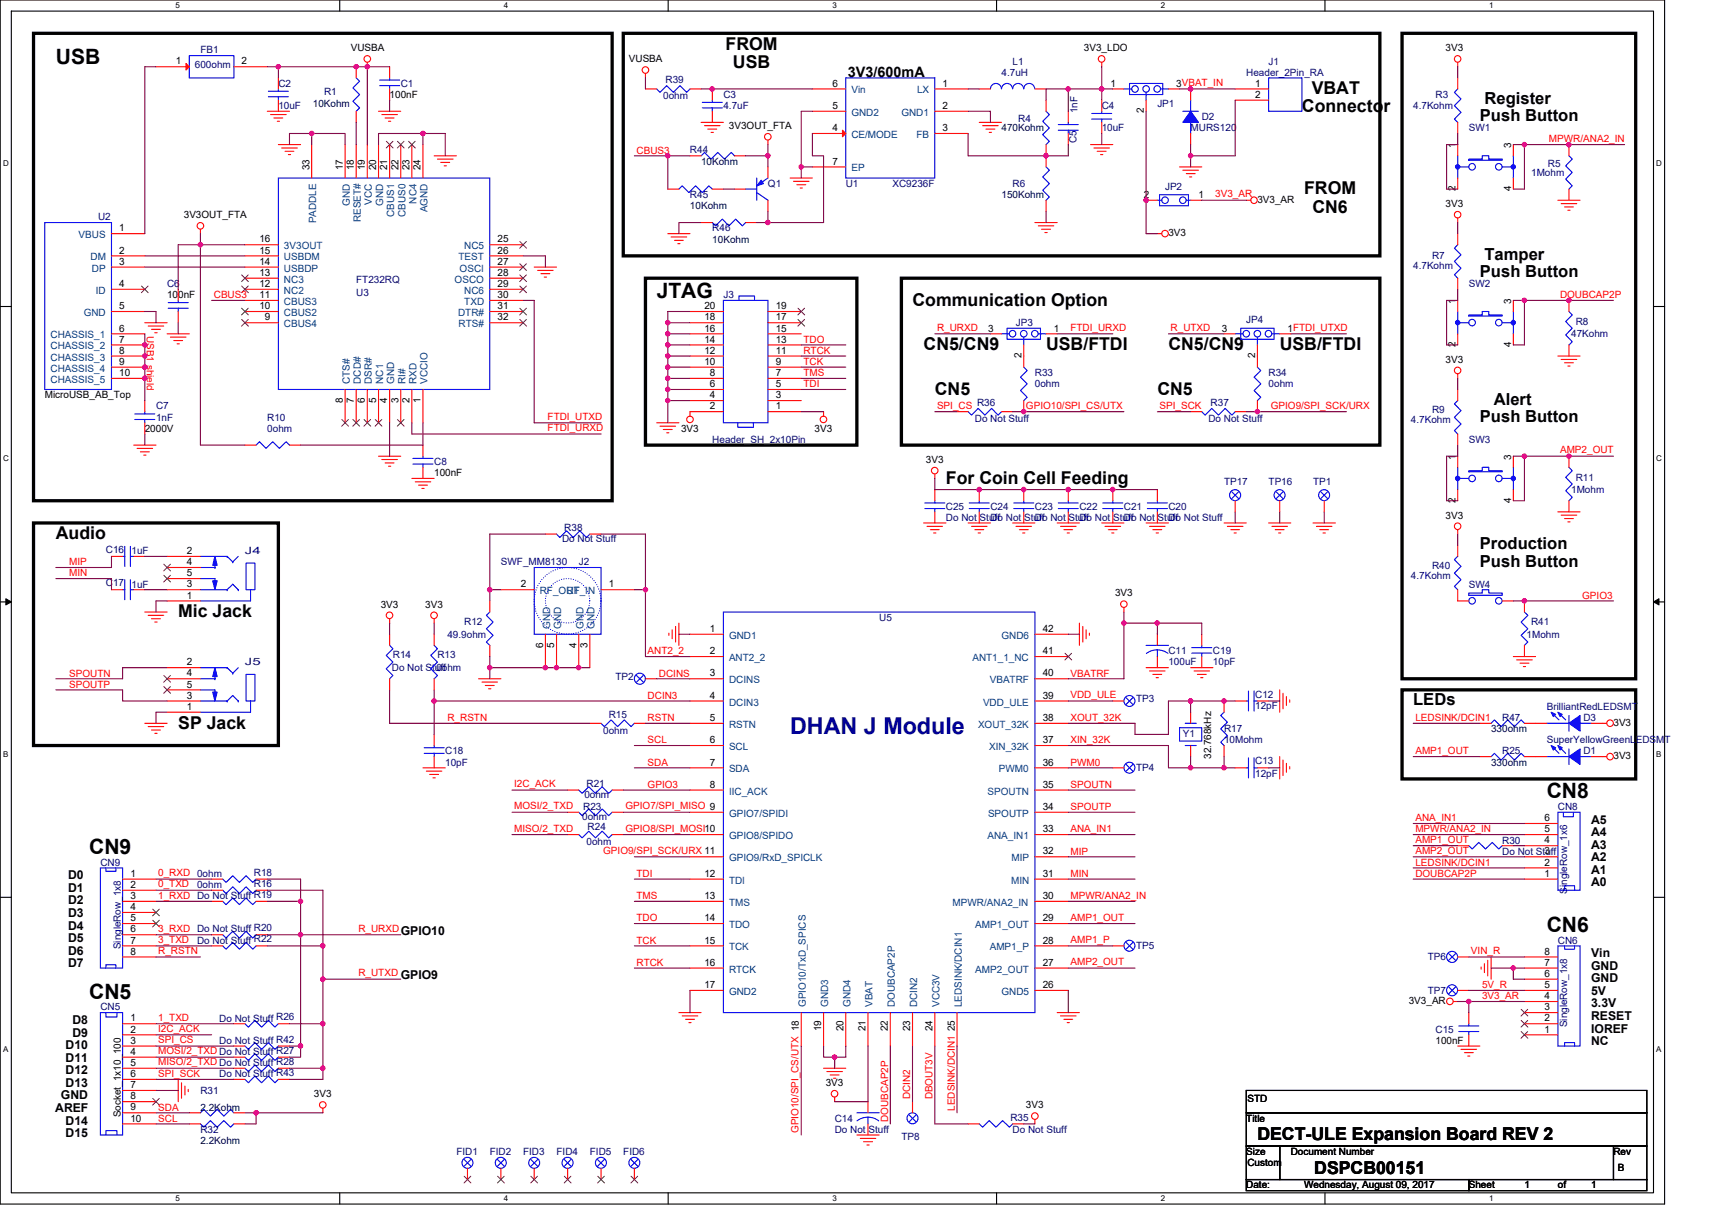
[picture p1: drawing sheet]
<svg xmlns="http://www.w3.org/2000/svg" width="297mm" height="210mm" viewBox="0 0 297 210" stroke-linecap="round" stroke-linejoin="round" font-family="sans-serif">
<defs><g id="words">
<text font-size="4" fill="#000080" x="137.1" y="127.3">DHAN J Module</text>
<g font-size="3.7">
<text x="9.7" y="11.1">USB</text>
<text x="113.9" y="51.6">JTAG</text>
<text x="268.4" y="138.5">CN8</text>
<text x="15.5" y="148.2">CN9</text>
<text x="268.4" y="161.7">CN6</text>
<text x="15.5" y="173.2">CN5</text>
</g>
<g font-size="3.1">
<text x="125.9" y="8.6">FROM</text>
<text x="127.2" y="11.8">USB</text>
<text x="227.6" y="16.3">VBAT</text>
<text x="225.9" y="19.5">Connector</text>
<text x="226.3" y="33.7">FROM</text>
<text x="227.7" y="36.9">CN6</text>
<text x="158.3" y="53">Communication Option</text>
<text x="160.2" y="60.7">CN5/CN9</text>
<text x="181.5" y="60.7">USB/FTDI</text>
<text x="202.7" y="60.7">CN5/CN9</text>
<text x="222" y="60.7">USB/FTDI</text>
<text x="162.2" y="68.5">CN5</text>
<text x="200.8" y="68.5">CN5</text>
<text x="164.1" y="83.9">For Coin Cell Feeding</text>
<text x="9.7" y="93.6">Audio</text>
<text x="30.9" y="107.1">Mic Jack</text>
<text x="30.9" y="126.4">SP Jack</text>
<text x="218.2" y="197.8">DECT-ULE Expansion Board REV 2</text>
<text x="228" y="203.6">DSPCB00151</text>
</g>
<g font-size="2.9">
<text x="256.8" y="21.1">Push Button</text>
<text x="257.6" y="18.1">Register</text>
<text x="257.6" y="45.1">Tamper</text>
<text x="256.8" y="48.1">Push Button</text>
<text x="259.2" y="70.2">Alert</text>
<text x="256.8" y="73.2">Push Button</text>
<text x="256.8" y="95.3">Production</text>
<text x="256.8" y="98.3">Push Button</text>
<text x="245.2" y="122.3">LEDs</text>
</g>
<text font-size="2.5" x="147.1" y="13.3">3V3/600mA</text>
<g font-size="2.1">
<text x="276.1" y="142.9">A5</text>
<text x="276.1" y="145.1">A4</text>
<text x="276.1" y="147.2">A3</text>
<text x="276.1" y="149.4">A2</text>
<text x="11.8" y="152.5">D0</text>
<text x="11.8" y="154.7">D1</text>
<text x="276.1" y="151.6">A1</text>
<text x="276.1" y="153.8">A0</text>
<text x="11.8" y="156.9">D2</text>
<text x="11.8" y="159.1">D3</text>
<text x="11.8" y="161.2">D4</text>
<text x="11.8" y="163.4">D5</text>
<text x="11.8" y="165.6">D6</text>
<text x="11.8" y="167.8">D7</text>
<text x="69.5" y="162.2">GPIO10</text>
<text x="276.1" y="166.1">Vin</text>
<text x="69.5" y="169.9">GPIO9</text>
<text x="276.1" y="168.2">GND</text>
<text x="276.1" y="170.4">GND</text>
<text x="276.1" y="172.6">5V</text>
<text x="12.6" y="177.6">D8</text>
<text x="12.6" y="179.8">D9</text>
<text x="276.1" y="174.8">3.3V</text>
<text x="276.1" y="177">RESET</text>
<text x="276.1" y="179.1">IOREF</text>
<text x="11.4" y="182">D10</text>
<text x="11.4" y="184.2">D11</text>
<text x="276.1" y="181.3">NC</text>
<text x="10.6" y="190.7">GND</text>
<text x="11.4" y="186.4">D12</text>
<text x="11.4" y="188.5">D13</text>
<text x="9.6" y="192.9">AREF</text>
<text x="11.4" y="195.1">D14</text>
<text x="11.4" y="197.3">D15</text>
</g>
<g font-size="1.7">
<text x="30.5" y="11.2">1</text>
<text x="41.9" y="11.2">2</text>
<text x="60.9" y="8.9">VUSBA</text>
<text x="109.1" y="10.8">VUSBA</text>
<text x="188.1" y="8.9">3V3_LDO</text>
<text x="250.8" y="8.9">3V3</text>
<text x="67.6" y="17">100nF</text>
<text x="144.4" y="15">6</text>
<text x="163.6" y="15">1</text>
<text x="192.7" y="15">1</text>
<text x="204.1" y="15">3VBAT_IN</text>
<text x="217.8" y="15">1</text>
<text x="217.8" y="17">2</text>
<text x="126.5" y="22.4">3V3OUT_FTA</text>
<text x="144.4" y="22.8">4</text>
<text x="144.4" y="18.9">5</text>
<text x="163.6" y="18.9">2</text>
<text x="163.6" y="22.8">3</text>
<text x="198.5" y="19.7" transform="rotate(-90 198.5 19.7)">2</text>
<text x="53.7" y="29.5" transform="rotate(-90 53.7 29.5)">33</text>
<text x="59.5" y="29.5" transform="rotate(-90 59.5 29.5)">17</text>
<text x="61.4" y="29.5" transform="rotate(-90 61.4 29.5)">18</text>
<text x="63.3" y="29.5" transform="rotate(-90 63.3 29.5)">19</text>
<text x="65.3" y="29.5" transform="rotate(-90 65.3 29.5)">20</text>
<text x="67.2" y="29.5" transform="rotate(-90 67.2 29.5)">21</text>
<text x="69.1" y="29.5" transform="rotate(-90 69.1 29.5)">22</text>
<text x="71.1" y="29.5" transform="rotate(-90 71.1 29.5)">23</text>
<text x="73" y="29.5" transform="rotate(-90 73 29.5)">24</text>
<text x="144.4" y="28.6">7</text>
<text x="252.5" y="25.7" transform="rotate(-90 252.5 25.7)">1</text>
<text x="262.2" y="25.7" transform="rotate(-90 262.2 25.7)">3</text>
<text x="198.5" y="34.3">2</text>
<text x="207.9" y="34.3">1</text>
<text x="218.2" y="35.1">3V3_AR</text>
<text x="250.8" y="35.9">3V3</text>
<text x="252.5" y="33.2" transform="rotate(-90 252.5 33.2)">2</text>
<text x="262.2" y="33.2" transform="rotate(-90 262.2 33.2)">4</text>
<text x="20.7" y="40.1">1</text>
<text x="31.9" y="37.8">3V3OUT_FTA</text>
<text x="202.7" y="40.9">3V3</text>
<text x="20.7" y="45.9">3</text>
<text x="20.7" y="44">2</text>
<text x="45" y="47.9">13</text>
<text x="45" y="45.9">14</text>
<text x="45" y="44">15</text>
<text x="45" y="42.1">16</text>
<text x="86.3" y="44">26</text>
<text x="86.3" y="47.9">28</text>
<text x="86.3" y="42.1">25</text>
<text x="86.3" y="45.9">27</text>
<text x="20.7" y="49.8">4</text>
<text x="20.7" y="53.6">5</text>
<text x="29" y="51.7">100nF</text>
<text x="45" y="53.6">10</text>
<text x="45" y="51.7">11</text>
<text x="45" y="49.8">12</text>
<text x="86.3" y="51.7">30</text>
<text x="86.3" y="49.8">29</text>
<text x="86.3" y="53.6">31</text>
<text x="122.2" y="53.6">20</text>
<text x="134.6" y="53.6">19</text>
<text x="252.5" y="52.7" transform="rotate(-90 252.5 52.7)">1</text>
<text x="262.2" y="52.7" transform="rotate(-90 262.2 52.7)">3</text>
<text x="20.7" y="57.5">6</text>
<text x="20.7" y="59.4">7</text>
<text x="46" y="55.6">9</text>
<text x="86.3" y="55.6">32</text>
<text x="122.2" y="59.4">14</text>
<text x="122.2" y="57.5">16</text>
<text x="122.2" y="55.6">18</text>
<text x="134.6" y="59.4">13</text>
<text x="134.6" y="57.5">15</text>
<text x="134.6" y="55.6">17</text>
<text x="171.4" y="57.5">3</text>
<text x="182.9" y="57.5">1</text>
<text x="212" y="57.5">3</text>
<text x="223.4" y="57.5">1FTDI_UTXD</text>
<text x="20.7" y="61.4">8</text>
<text x="20.7" y="63.3">9</text>
<text x="20.7" y="65.2">10</text>
<text x="122.2" y="63.3">10</text>
<text x="122.2" y="61.4">12</text>
<text x="123.2" y="65.2">8</text>
<text x="134.6" y="65.2">7</text>
<text x="134.6" y="63.3">9</text>
<text x="134.6" y="61.4">11</text>
<text x="177.2" y="62.1" transform="rotate(-90 177.2 62.1)">2</text>
<text x="217.8" y="62.1" transform="rotate(-90 217.8 62.1)">2</text>
<text x="250.8" y="62.9">3V3</text>
<text x="252.5" y="60.2" transform="rotate(-90 252.5 60.2)">2</text>
<text x="262.2" y="60.2" transform="rotate(-90 262.2 60.2)">4</text>
<text x="7.8" y="69.1">MicroUSB_AB_Top</text>
<text x="59.5" y="69.9" transform="rotate(-90 59.5 69.9)">8</text>
<text x="61.4" y="69.9" transform="rotate(-90 61.4 69.9)">7</text>
<text x="63.3" y="69.9" transform="rotate(-90 63.3 69.9)">6</text>
<text x="65.3" y="69.9" transform="rotate(-90 65.3 69.9)">5</text>
<text x="67.2" y="69.9" transform="rotate(-90 67.2 69.9)">4</text>
<text x="69.1" y="69.9" transform="rotate(-90 69.1 69.9)">3</text>
<text x="71.1" y="69.9" transform="rotate(-90 71.1 69.9)">2</text>
<text x="73" y="69.9" transform="rotate(-90 73 69.9)">1</text>
<text x="123.2" y="71">2</text>
<text x="123.2" y="69.1">4</text>
<text x="123.2" y="67.2">6</text>
<text x="134.6" y="71">1</text>
<text x="134.6" y="69.1">3</text>
<text x="134.6" y="67.2">5</text>
<text x="25.1" y="74.9">2000V</text>
<text x="118.2" y="74.9">3V3</text>
<text x="141.3" y="74.9">3V3</text>
<text x="75.3" y="82.6">100nF</text>
<text x="160.7" y="80.3">3V3</text>
<text x="252.5" y="79.7" transform="rotate(-90 252.5 79.7)">1</text>
<text x="262.2" y="79.7" transform="rotate(-90 262.2 79.7)">3</text>
<text x="250.8" y="90">3V3</text>
<text x="252.5" y="87.2" transform="rotate(-90 252.5 87.2)">2</text>
<text x="262.2" y="87.2" transform="rotate(-90 262.2 87.2)">4</text>
<text x="32.4" y="96.1">2</text>
<text x="32.4" y="101.9">3</text>
<text x="32.4" y="98">4</text>
<text x="32.4" y="100">5</text>
<text x="90.4" y="101.9">2</text>
<text x="105.6" y="101.9">1</text>
<text x="32.4" y="103.8">1</text>
<text x="66.1" y="105.4">3V3</text>
<text x="73.8" y="105.4">3V3</text>
<text x="193.5" y="103.5">3V3</text>
<text x="94.2" y="112.3" transform="rotate(-90 94.2 112.3)">6</text>
<text x="96.2" y="112.3" transform="rotate(-90 96.2 112.3)">5</text>
<text x="100" y="112.3" transform="rotate(-90 100 112.3)">4</text>
<text x="101.9" y="112.3" transform="rotate(-90 101.9 112.3)">3</text>
<text x="123.2" y="113.5">2</text>
<text x="123.2" y="109.6">1</text>
<text x="180.9" y="109.6">42</text>
<text x="180.9" y="113.5">41</text>
<text x="32.4" y="115.4">2</text>
<text x="32.4" y="117.3">4</text>
<text x="32.4" y="119.3">5</text>
<text x="123.2" y="117.3">3</text>
<text x="180.9" y="117.3">40</text>
<text x="32.4" y="123.1">1</text>
<text x="32.4" y="121.2">3</text>
<text x="123.2" y="121.2">4</text>
<text x="123.2" y="125.1">5</text>
<text x="180.9" y="121.2">39</text>
<text x="180.9" y="125.1">38</text>
<text x="279.9" y="125.9">3V3</text>
<text x="123.2" y="128.9">6</text>
<text x="180.9" y="128.9">37</text>
<text x="210.1" y="131.7" transform="rotate(-90 210.1 131.7)">32.768kHz</text>
<text x="279.9" y="131.7">3V3</text>
<text x="123.2" y="132.8">7</text>
<text x="123.2" y="136.7">8</text>
<text x="180.9" y="132.8">36</text>
<text x="180.9" y="136.7">35</text>
<text x="180.9" y="140.5">34</text>
<text x="268" y="142.5">6</text>
<text x="180.9" y="144.4">33</text>
<text x="180.9" y="148.2">32</text>
<text x="268" y="148.2">3</text>
<text x="268" y="146.3">4</text>
<text x="268" y="144.4">5</text>
<text x="22.6" y="152.1">1</text>
<text x="22.6" y="154">2</text>
<text x="22.6" y="156">3</text>
<text x="122.2" y="152.1">12</text>
<text x="122.2" y="156">13</text>
<text x="180.9" y="156">30</text>
<text x="180.9" y="152.1">31</text>
<text x="268" y="152.1">1</text>
<text x="268" y="150.2">2</text>
<text x="22.6" y="157.9">4</text>
<text x="22.6" y="159.8">5</text>
<text x="22.6" y="161.8">6</text>
<text x="122.2" y="159.8">14</text>
<text x="180.9" y="159.8">29</text>
<text x="22.6" y="163.7">7</text>
<text x="22.6" y="165.6">8</text>
<text x="122.2" y="163.7">15</text>
<text x="122.2" y="167.5">16</text>
<text x="180.9" y="167.5">27</text>
<text x="180.9" y="163.7">28</text>
<text x="268" y="167.5">7</text>
<text x="268" y="165.6">8</text>
<text x="122.2" y="171.4">17</text>
<text x="180.9" y="171.4">26</text>
<text x="268" y="173.3">4</text>
<text x="268" y="171.4">5</text>
<text x="268" y="169.5">6</text>
<text x="22.6" y="177.2">1</text>
<text x="22.6" y="179.1">2</text>
<text x="142.5" y="178.9" transform="rotate(-90 142.5 178.9)">19</text>
<text x="146.3" y="178.9" transform="rotate(-90 146.3 178.9)">20</text>
<text x="150.2" y="178.9" transform="rotate(-90 150.2 178.9)">21</text>
<text x="154.1" y="178.9" transform="rotate(-90 154.1 178.9)">22</text>
<text x="157.9" y="178.9" transform="rotate(-90 157.9 178.9)">23</text>
<text x="161.8" y="178.9" transform="rotate(-90 161.8 178.9)">24</text>
<text x="165.6" y="178.9" transform="rotate(-90 165.6 178.9)">25</text>
<text x="244.4" y="174.1">3V3_AR</text>
<text x="268" y="179.1">1</text>
<text x="268" y="177.2">2</text>
<text x="268" y="175.3">3</text>
<text x="22.6" y="181.1">3</text>
<text x="22.6" y="183">4</text>
<text x="22.6" y="184.9">5</text>
<text x="249.1" y="181.1">100nF</text>
<text x="22.6" y="186.8">6</text>
<text x="22.6" y="188.8">7</text>
<text x="22.6" y="190.7">8</text>
<text x="54.5" y="190.3">3V3</text>
<text x="143.3" y="188.4">3V3</text>
<text x="216.4" y="191.1">STD</text>
<text x="21" y="193.8" transform="rotate(-90 21 193.8)">Socket_1x10_100</text>
<text x="22.6" y="192.6">9</text>
<text x="22.6" y="194.6">10</text>
<text x="178" y="192.3">3V3</text>
<text x="216.2" y="194.6">Title</text>
<text x="216.2" y="200.4">Size</text>
<text x="216.4" y="202.3">Custom</text>
<text x="224" y="200.4">Document Number</text>
<text x="279.9" y="200.4">Rev</text>
<text x="280.7" y="203.1">B</text>
<text x="216.2" y="206.2">Date:</text>
<text x="226.3" y="206.2">Wednesday, August 09, 2017</text>
<text x="254.8" y="206.2">Sheet</text>
<text x="264.5" y="206.2">1</text>
<text x="270.3" y="206.2">of</text>
<text x="276.1" y="206.2">1</text>
</g>
<g font-size="1.7" fill="#000080">
<text x="33.8" y="11.8">600ohm</text>
<text x="34.8" y="9.3">FB1</text>
<text x="175.7" y="11.2">L1</text>
<text x="220.1" y="11.2">J1</text>
<text x="48.3" y="15">C2</text>
<text x="56.2" y="16.4">R1</text>
<text x="69.5" y="15">C1</text>
<text x="115.1" y="17.2">0ohm</text>
<text x="115.5" y="14.5">R39</text>
<text x="125.5" y="17">C3</text>
<text x="173.8" y="13.1">4.7uH</text>
<text x="216.2" y="13.1">Header_2Pin_RA</text>
<text x="249.1" y="17">R3</text>
<text x="48.3" y="18.9">10uF</text>
<text x="125.5" y="18.9">4.7uF</text>
<text x="176.7" y="21.2">R4</text>
<text x="187" y="19.7" transform="rotate(-90 187 19.7)">1nF</text>
<text x="191.2" y="18.9">C4</text>
<text x="191.2" y="22.8">10uF</text>
<text x="200.8" y="18.5">JP1</text>
<text x="206.6" y="22.8">MURS120</text>
<text x="208.5" y="20.8">D2</text>
<text x="245.2" y="18.9">4.7Kohm</text>
<text x="254.8" y="22.8">SW1</text>
<text x="119.7" y="26.6">R44</text>
<text x="186.8" y="24.9" transform="rotate(-90 186.8 24.9)">C5</text>
<text x="268.6" y="29">R5</text>
<text x="119.7" y="34.4">R45</text>
<text x="133.2" y="32.4">Q1</text>
<text x="146.7" y="32.4">U1</text>
<text x="154.9" y="32.4">XC9236F</text>
<text x="175.7" y="32.4">R6</text>
<text x="202.1" y="33">JP2</text>
<text x="265.7" y="30.5">1Mohm</text>
<text x="17" y="38.2">U2</text>
<text x="123.6" y="40.2">R46</text>
<text x="245.2" y="46.7">4.7Kohm</text>
<text x="248.5" y="45">R7</text>
<text x="29" y="49.8">C6</text>
<text x="61.8" y="51.4">U3</text>
<text x="61.8" y="49">FT232RQ</text>
<text x="125.5" y="51.7">J3</text>
<text x="254.8" y="49.8">SW2</text>
<text x="176.3" y="56.6">JP3</text>
<text x="216.2" y="56">JP4</text>
<text x="272.6" y="58.5">47Kohm</text>
<text x="273.4" y="56.4">R8</text>
<text x="179.6" y="65.2">R33</text>
<text x="220.1" y="65.2">R34</text>
<text x="27.1" y="71">C7</text>
<text x="169.5" y="70.5">R36</text>
<text x="179.6" y="67.2">0ohm</text>
<text x="210.1" y="70.5">R37</text>
<text x="220.1" y="67.2">0ohm</text>
<text x="248.5" y="71.6">R9</text>
<text x="27.1" y="73">1nF</text>
<text x="46.4" y="73">R10</text>
<text x="46.4" y="74.9">0ohm</text>
<text x="123.6" y="76.8">Header_SH_2x10Pin</text>
<text x="169.1" y="73.2">Do Not Stuff</text>
<text x="209.7" y="73.2">Do Not Stuff</text>
<text x="244.8" y="73.3">4.7Kohm</text>
<text x="254.8" y="76.8">SW3</text>
<text x="75.3" y="80.7">C8</text>
<text x="273.4" y="83.4">R11</text>
<text x="164.1" y="88.4">C25</text>
<text x="171.8" y="88.4">C24</text>
<text x="179.6" y="88.4">C23</text>
<text x="187.3" y="88.4">C22</text>
<text x="195" y="88.4">C21</text>
<text x="202.7" y="88.4">C20</text>
<text x="212.4" y="84.2">TP17</text>
<text x="220.1" y="84.2">TP16</text>
<text x="227.8" y="84.2">TP1</text>
<text x="272.6" y="85.5">1Mohm</text>
<text x="18.4" y="95.9">C16</text>
<text x="97.5" y="94">Do Not Stuff</text>
<text x="97.9" y="92.1">R38</text>
<text x="164.1" y="90.3">Do Not Stuff</text>
<text x="171.8" y="90.3">Do Not Stuff</text>
<text x="179.6" y="90.3">Do Not Stuff</text>
<text x="187.3" y="90.3">Do Not Stuff</text>
<text x="195" y="90.3">Do Not Stuff</text>
<text x="202.7" y="90.3">Do Not Stuff</text>
<text x="18.4" y="101.7">C17</text>
<text x="22.8" y="101.9">1uF</text>
<text x="22.8" y="96.1">1uF</text>
<text x="42.5" y="96.1">J4</text>
<text x="86.9" y="98.1">SWF_MM8130</text>
<text x="100.4" y="98.1">J2</text>
<text x="244.8" y="100.4">4.7Kohm</text>
<text x="248.5" y="98.6">R40</text>
<text x="254.8" y="101.9">SW4</text>
<text x="152.5" y="107.7">U5</text>
<text x="77.6" y="110.6">49.9ohm</text>
<text x="80.5" y="108.5">R12</text>
<text x="202.7" y="113.5">C11</text>
<text x="210.5" y="113.5">C19</text>
<text x="264.9" y="110.6">1Mohm</text>
<text x="265.7" y="108.5">R41</text>
<text x="42.5" y="115.4">J5</text>
<text x="68" y="116.4">Do Not Stuff</text>
<text x="68.2" y="114.1">R14</text>
<text x="75.7" y="116.4">0ohm</text>
<text x="75.9" y="114.1">R13</text>
<text x="106.8" y="117.9">TP2</text>
<text x="202.7" y="115.4">100uF</text>
<text x="210.5" y="115.4">10pF</text>
<text x="105.6" y="124.5">R15</text>
<text x="197.1" y="121.8">TP3</text>
<text x="217.8" y="121">C12</text>
<text x="217.8" y="123">12pF</text>
<text x="260.6" y="125.1">R47</text>
<text x="268.4" y="123.1">BrilliantRedLEDSMT</text>
<text x="274.7" y="125.1">D3</text>
<text x="77.3" y="130.9">C18</text>
<text x="104.7" y="127.4">0ohm</text>
<text x="205.2" y="127.8">Y1</text>
<text x="212.4" y="127">R17</text>
<text x="212.4" y="128.9">10Mohm</text>
<text x="260.6" y="130.9">R25</text>
<text x="268.4" y="128.9">SuperYellowGreenLEDSMT</text>
<text x="274.7" y="130.9">D1</text>
<text x="77.3" y="132.8">10pF</text>
<text x="101.8" y="136.5">R21</text>
<text x="197.1" y="133.8">TP4</text>
<text x="217.8" y="132.6">C13</text>
<text x="217.8" y="134.7">12pF</text>
<text x="101" y="142.3">0ohm</text>
<text x="101.2" y="140.5">R23</text>
<text x="101.4" y="138.4">0ohm</text>
<text x="102" y="144">R24</text>
<text x="270.3" y="140.5">CN8</text>
<text x="101.8" y="146.5">0ohm</text>
<text x="260.6" y="146.3">R30</text>
<text x="260.6" y="148.3">Do Not Stuff</text>
<text x="17.4" y="150.2">CN9</text>
<text x="34.2" y="154.1">0ohm</text>
<text x="44" y="151.9">R18</text>
<text x="44" y="153.8">R16</text>
<text x="271.9" y="155" transform="rotate(-90 271.9 155)">SingleRow_1x6</text>
<text x="21" y="164.7" transform="rotate(-90 21 164.7)">SingleRow_1x8</text>
<text x="34.2" y="163.7">Do Not Stuff R22</text>
<text x="197.1" y="164.7">TP5</text>
<text x="247.7" y="166.6">TP6</text>
<text x="270.3" y="163.7">CN6</text>
<text x="247.7" y="172.4">TP7</text>
<text x="17.4" y="175.3">CN5</text>
<text x="38.1" y="177.2">Do Not Stuff R26</text>
<text x="249.1" y="179.1">C15</text>
<text x="271.9" y="178.2" transform="rotate(-90 271.9 178.2)">SingleRow_1x8</text>
<text x="38.1" y="181.1">Do Not Stuff R42</text>
<text x="34.8" y="189.8">R31</text>
<text x="38.1" y="186.9">Do Not Stuff R43</text>
<text x="34.8" y="196.5">R32</text>
<text x="144.8" y="194.6">C14</text>
<text x="144.8" y="196.5">Do Not Stuff</text>
<text x="156.4" y="197.7">TP8</text>
<text x="175.3" y="194.4">R35</text>
<text x="175.7" y="196.5">Do Not Stuff</text>
<text x="79.2" y="200.4">FID1</text>
<text x="85" y="200.4">FID2</text>
<text x="90.8" y="200.4">FID3</text>
<text x="96.6" y="200.4">FID4</text>
<text x="102.3" y="200.4">FID5</text>
<text x="108.1" y="200.4">FID6</text>
</g>
<g font-size="1.7" fill="#004080">
<text x="147.7" y="16.2">Vin</text>
<text x="159.1" y="16.2">LX</text>
<text x="147.7" y="23.9">CE/MODE</text>
<text x="147.7" y="20.1">GND2</text>
<text x="156.4" y="20.1">GND1</text>
<text x="159" y="23.9">FB</text>
<text x="147.7" y="29.7">EP</text>
<text x="60.7" y="35.7" transform="rotate(-90 60.7 35.7)">GND</text>
<text x="64.5" y="35.5" transform="rotate(-90 64.5 35.5)">VCC</text>
<text x="66.5" y="35.7" transform="rotate(-90 66.5 35.7)">GND</text>
<text x="72.3" y="35.3" transform="rotate(-90 72.3 35.3)">NC4</text>
<text x="13.6" y="41.3">VBUS</text>
<text x="54.9" y="38.7" transform="rotate(-90 54.9 38.7)">PADDLE</text>
<text x="62.6" y="38.5" transform="rotate(-90 62.6 38.5)">RESET#</text>
<text x="68.4" y="37.6" transform="rotate(-90 68.4 37.6)">CBUS1</text>
<text x="70.3" y="37.6" transform="rotate(-90 70.3 37.6)">CBUS0</text>
<text x="74.2" y="36.8" transform="rotate(-90 74.2 36.8)">AGND</text>
<text x="15.7" y="45.2">DM</text>
<text x="16" y="47.1">DP</text>
<text x="49.3" y="47.1">USBDP</text>
<text x="49.3" y="45.2">USBDM</text>
<text x="49.3" y="43.2">3V3OUT</text>
<text x="79.6" y="45.2">TEST</text>
<text x="79.8" y="47.1">OSCI</text>
<text x="80.5" y="43.2">NC5</text>
<text x="16.6" y="51">ID</text>
<text x="49.3" y="52.9">CBUS3</text>
<text x="49.3" y="51">NC2</text>
<text x="49.3" y="49">NC3</text>
<text x="78.9" y="49">OSCO</text>
<text x="80.5" y="51">NC6</text>
<text x="80.6" y="52.9">TXD</text>
<text x="8.8" y="58.7">CHASSIS_1</text>
<text x="14.5" y="54.8">GND</text>
<text x="49.3" y="56.8">CBUS4</text>
<text x="49.3" y="54.8">CBUS2</text>
<text x="79.5" y="54.8">DTR#</text>
<text x="79.6" y="56.8">RTS#</text>
<text x="8.8" y="60.6">CHASSIS_2</text>
<text x="8.8" y="62.5">CHASSIS_3</text>
<text x="8.8" y="64.5">CHASSIS_4</text>
<text x="8.8" y="66.4">CHASSIS_5</text>
<text x="60.7" y="66.6" transform="rotate(-90 60.7 66.6)">CTS#</text>
<text x="62.6" y="66.6" transform="rotate(-90 62.6 66.6)">DCD#</text>
<text x="64.5" y="66.6" transform="rotate(-90 64.5 66.6)">DSR#</text>
<text x="66.5" y="66.6" transform="rotate(-90 66.5 66.6)">NC1</text>
<text x="68.4" y="66.6" transform="rotate(-90 68.4 66.6)">GND</text>
<text x="70.3" y="66.6" transform="rotate(-90 70.3 66.6)">RI#</text>
<text x="72.3" y="66.6" transform="rotate(-90 72.3 66.6)">RXD</text>
<text x="74.2" y="66.6" transform="rotate(-90 74.2 66.6)">VCCIO</text>
<text x="93.7" y="103.1">RF_OUT</text>
<text x="98.3" y="103.1">RF_IN</text>
<text x="95.4" y="109.1" transform="rotate(-90 95.4 109.1)">GND</text>
<text x="97.4" y="109.1" transform="rotate(-90 97.4 109.1)">GND</text>
<text x="101.2" y="109.1" transform="rotate(-90 101.2 109.1)">GND</text>
<text x="103.1" y="109.1" transform="rotate(-90 103.1 109.1)">GND</text>
<text x="126.5" y="110.8">GND1</text>
<text x="173.8" y="110.8">GND6</text>
<text x="126.5" y="114.7">ANT2_2</text>
<text x="126.5" y="118.5">DCINS</text>
<text x="168.7" y="114.7">ANT1_1_NC</text>
<text x="171.7" y="118.5">VBATRF</text>
<text x="126.5" y="122.4">DCIN3</text>
<text x="170.6" y="122.4">VDD_ULE</text>
<text x="126.5" y="126.3">RSTN</text>
<text x="126.5" y="130.1">SCL</text>
<text x="169.7" y="126.3">XOUT_32K</text>
<text x="171.6" y="130.1">XIN_32K</text>
<text x="126.5" y="134">SDA</text>
<text x="126.5" y="137.8">IIC_ACK</text>
<text x="171.3" y="137.8">SPOUTN</text>
<text x="173.3" y="134">PWM0</text>
<text x="126.5" y="141.7">GPIO7/SPIDI</text>
<text x="171.4" y="141.7">SPOUTP</text>
<text x="126.5" y="145.6">GPIO8/SPIDO</text>
<text x="126.5" y="149.4">GPIO9/RxD_SPICLK</text>
<text x="171.3" y="145.6">ANA_IN1</text>
<text x="175.5" y="149.4">MIP</text>
<text x="126.5" y="153.3">TDI</text>
<text x="175.4" y="153.3">MIN</text>
<text x="126.5" y="157.1">TMS</text>
<text x="126.5" y="161">TDO</text>
<text x="165.3" y="157.1">MPWR/ANA2_IN</text>
<text x="169.2" y="161">AMP1_OUT</text>
<text x="126.5" y="164.9">TCK</text>
<text x="171.7" y="164.9">AMP1_P</text>
<text x="126.5" y="168.7">RTCK</text>
<text x="126.5" y="172.6">GND2</text>
<text x="169.2" y="168.7">AMP2_OUT</text>
<text x="173.8" y="172.6">GND5</text>
<text x="139.8" y="174.7" transform="rotate(-90 139.8 174.7)">GPIO10/TxD_SPICS</text>
<text x="143.7" y="174.7" transform="rotate(-90 143.7 174.7)">GND3</text>
<text x="147.5" y="174.7" transform="rotate(-90 147.5 174.7)">GND4</text>
<text x="151.4" y="174.7" transform="rotate(-90 151.4 174.7)">VBAT</text>
<text x="155.3" y="174.7" transform="rotate(-90 155.3 174.7)">DOUBCAP2P</text>
<text x="159.1" y="174.7" transform="rotate(-90 159.1 174.7)">DCIN2</text>
<text x="163" y="174.7" transform="rotate(-90 163 174.7)">VCC3V</text>
<text x="166.9" y="174.7" transform="rotate(-90 166.9 174.7)">LEDSINK/DCIN1</text>
</g>
<g font-size="1.7" fill="#000040">
<text x="54.3" y="18.5">10Kohm</text>
<text x="173.8" y="22.8">470Kohm</text>
<text x="121.6" y="28.6">10Kohm</text>
<text x="173.8" y="34.4">150Kohm</text>
<text x="119.7" y="36.3">10Kohm</text>
<text x="123.6" y="42.1">10Kohm</text>
<text x="258.7" y="127">330ohm</text>
<text x="258.7" y="132.8">330ohm</text>
<text x="34.8" y="192.7">2.2Kohm</text>
<text x="34.8" y="198.4">2.2Kohm</text>
</g>
<g font-size="1.7" fill="#f00">
<text x="110.4" y="26.6">CBUS3</text>
<text x="268.7" y="24.6">MPWR/ANA2_IN</text>
<text x="210.8" y="34.2">3V3_AR</text>
<text x="37.1" y="51.7">CBUS3</text>
<text x="270.7" y="51.7">DOUBCAP2P</text>
<text x="25.5" y="58.3" transform="rotate(90 25.5 58.3)">USB1 shield</text>
<text x="139.4" y="59.5">TDO</text>
<text x="162.6" y="57.4">R_URXD</text>
<text x="185.7" y="57.4">FTDI_URXD</text>
<text x="203.1" y="57.4">R_UTXD</text>
<text x="139.4" y="65.3">TMS</text>
<text x="139.4" y="63.3">TCK</text>
<text x="139.4" y="61.4">RTCK</text>
<text x="139.4" y="67.2">TDI</text>
<text x="162.6" y="70.9">SPI_CS</text>
<text x="178" y="70.9">GPIO10/SPI_CS/UTX</text>
<text x="201.2" y="70.9">SPI_SCK</text>
<text x="220.5" y="70.9">GPIO9/SPI_SCK/URX</text>
<text x="95" y="74.8">FTDI_URXD</text>
<text x="95" y="72.9">FTDI_UTXD</text>
<text x="270.7" y="78.7">AMP2_OUT</text>
<text x="12" y="100">MIN</text>
<text x="12" y="98.1">MIP</text>
<text x="274.5" y="103.9">GPIO3</text>
<text x="112.4" y="113.4">ANT2_2</text>
<text x="12" y="117.4">SPOUTN</text>
<text x="12" y="119.3">SPOUTP</text>
<text x="114.3" y="117.4">DCINS</text>
<text x="185.7" y="117.4">VBATRF</text>
<text x="77.6" y="125">R_RSTN</text>
<text x="112.4" y="121.2">DCIN3</text>
<text x="112.4" y="125.1">RSTN</text>
<text x="185.7" y="121.1">VDD_ULE</text>
<text x="185.7" y="125">XOUT_32K</text>
<text x="245.6" y="125.1">LEDSINK/DCIN1</text>
<text x="112.4" y="128.9">SCL</text>
<text x="185.7" y="128.8">XIN_32K</text>
<text x="245.6" y="130.8">AMP1_OUT</text>
<text x="89.2" y="136.6">I2C_ACK</text>
<text x="112.4" y="136.7">GPIO3</text>
<text x="112.4" y="132.8">SDA</text>
<text x="185.7" y="132.8">PWM0</text>
<text x="185.7" y="136.7">SPOUTN</text>
<text x="89.2" y="140.4">MOSI/2_TXD</text>
<text x="108.5" y="140.4">GPIO7/SPI_MISO 9</text>
<text x="185.7" y="140.5">SPOUTP</text>
<text x="245.6" y="142.4">ANA_IN1</text>
<text x="89.2" y="144.3">MISO/2_TXD</text>
<text x="104.7" y="148.1">GPIO9/SPI_SCK/URX 11</text>
<text x="108.5" y="144.3">GPIO8/SPI_MOSI10</text>
<text x="185.7" y="148.3">MIP</text>
<text x="185.7" y="144.3">ANA_IN1</text>
<text x="245.6" y="148.1">AMP2_OUT</text>
<text x="245.6" y="146.2">AMP1_OUT</text>
<text x="245.6" y="144.3">MPWR/ANA2_IN</text>
<text x="27.4" y="155.9">1_RXD Do Not Stuff R19</text>
<text x="27.4" y="153.9">0_TXD</text>
<text x="27.4" y="152">0_RXD 0ohm</text>
<text x="110.4" y="156">TMS</text>
<text x="110.4" y="152.1">TDI</text>
<text x="185.7" y="155.9">MPWR/ANA2_IN</text>
<text x="185.7" y="152.1">MIN</text>
<text x="245.6" y="152.1">DOUBCAP2P</text>
<text x="245.6" y="150.2">LEDSINK/DCIN1</text>
<text x="27.4" y="161.7">3_RXD Do Not Stuff R20</text>
<text x="62.2" y="161.7">R_URXD</text>
<text x="110.4" y="159.8">TDO</text>
<text x="185.7" y="159.7">AMP1_OUT</text>
<text x="27.4" y="165.5">R_RSTN</text>
<text x="27.4" y="163.6">3_TXD</text>
<text x="110.4" y="167.6">RTCK</text>
<text x="110.4" y="163.7">TCK</text>
<text x="185.7" y="167.4">AMP2_OUT</text>
<text x="185.7" y="163.6">AMP1_P</text>
<text x="255.2" y="165.5">VIN_R</text>
<text x="62.2" y="169.4">R_UTXD</text>
<text x="257.2" y="171.3">5V_R</text>
<text x="257.2" y="173.2">3V3_AR</text>
<text x="27.4" y="179">I2C_ACK</text>
<text x="27.4" y="177.1">1_TXD</text>
<text x="27.4" y="184.8">MISO/2_TXD Do Not Stuff R28</text>
<text x="27.4" y="181">SPI_CS</text>
<text x="27.4" y="182.9">MOSI/2_TXD Do Not Stuff R27</text>
<text x="27.4" y="186.8">SPI_SCK</text>
<text x="157.9" y="190.7" transform="rotate(-90 157.9 190.7)">DCIN2</text>
<text x="161.8" y="190.7" transform="rotate(-90 161.8 190.7)">DBOUT3V</text>
<text x="27.4" y="192.7">SDA</text>
<text x="27.4" y="194.6">SCL</text>
<text x="138.5" y="196.5" transform="rotate(-90 138.5 196.5)">GPIO10/SPI_CS/UTX 18</text>
<text x="154.1" y="194.6" transform="rotate(-90 154.1 194.6)">DOUBCAP2P</text>
<text x="165.7" y="192.7" transform="rotate(-90 165.7 192.7)">LEDSINK/DCIN1</text>
</g>
<g font-size="1.4">
<text x="30.5" y="1.5">5</text>
<text x="87.4" y="1.5">4</text>
<text x="144.4" y="1.5">3</text>
<text x="201.4" y="1.5">2</text>
<text x="258.4" y="1.5">1</text>
<text x=".5" y="28.8">D</text>
<text x="287.4" y="28.8">D</text>
<text x=".5" y="80">C</text>
<text x="287.4" y="80">C</text>
<text x=".5" y="131.3">B</text>
<text x="287.4" y="131.3">B</text>
<text x=".5" y="182.5">A</text>
<text x="287.4" y="182.5">A</text>
<text x="30.5" y="208.4">5</text>
<text x="87.4" y="208.4">4</text>
<text x="144.4" y="208.4">3</text>
<text x="201.4" y="208.4">2</text>
<text x="258.4" y="208.4">1</text>
</g>
</g></defs>
<path d="M0 0h288.8v208.9h-288.8zM2 1.9h284.9v205h-284.9z" fill="none" stroke="#000" stroke-width=".19"/>
<g fill="#fff">
<path d="M30.5 .2h.7v1.6h-.7z"/>
<path d="M30.5 207.1h.7v1.6h-.7z"/>
</g>
<path d="M58.9 0v1.9M58.9 206.9v2" fill="none" stroke="#000" stroke-width=".19"/>
<g fill="#fff">
<path d="M87.4 .2h.8v1.6h-.8z"/>
<path d="M87.4 207.1h.8v1.6h-.8z"/>
</g>
<path d="M115.9 0v1.9M115.9 206.9v2" fill="none" stroke="#000" stroke-width=".19"/>
<g fill="#fff">
<path d="M144.4 .2h.8v1.6h-.8z"/>
<path d="M144.4 207.1h.8v1.6h-.8z"/>
</g>
<path d="M172.9 0v1.9M172.9 206.9v2" fill="none" stroke="#000" stroke-width=".19"/>
<g fill="#fff">
<path d="M201.4 .2h.8v1.6h-.8z"/>
<path d="M201.4 207.1h.8v1.6h-.8z"/>
</g>
<path d="M229.9 0v1.9M229.9 206.9v2" fill="none" stroke="#000" stroke-width=".19"/>
<g fill="#fff">
<path d="M258.4 .2h.7v1.6h-.7z"/>
<path d="M258.4 207.1h.7v1.6h-.7z"/>
<path d="M.5 27.5h1v1.6h-1z"/>
<path d="M287.4 27.5h1v1.6h-1z"/>
<path d="M.5 78.8h1v1.5h-1z"/>
<path d="M287.4 78.8h1v1.5h-1z"/>
</g>
<path d="M0 53.2h2M286.9 53.2h1.9" fill="none" stroke="#000" stroke-width=".19"/>
<g fill="#fff">
<path d="M.5 130h.9v1.6h-.9z"/>
<path d="M287.4 130h.9v1.6h-.9z"/>
</g>
<path d="M0 104.4h2M286.9 104.4h1.9" fill="none" stroke="#000" stroke-width=".19"/>
<path d="M1 103.9l1 .5-1 .5zM286.9 104.4l.9-.5v1z" fill="#000" stroke="#000" stroke-width=".17"/>
<g fill="#fff">
<path d="M.5 181.3h.9v1.5h-.9z"/>
<path d="M287.4 181.3h.9v1.5h-.9z"/>
</g>
<path d="M0 155.7h2M286.9 155.7h1.9M216.2 198.8h5.8v5.8h-5.8zM216.2 189.2h69.5v3.8h-69.5zM216.2 193h69.5v5.8h-69.5zM222 198.8h57.9v5.8h-57.9zM279.9 198.8h5.8v5.8h-5.8zM216.2 204.6h38.6v1.9h-38.6zM254.8 204.6h30.9v1.9h-30.9z" fill="none" stroke="#000" stroke-width=".19"/>
<path d="M5.8 5.8h100.4v81.1h-100.4zM108.1 5.8h131.3v38.6h-131.3zM243.3 5.8h40.5v112h-40.5zM112 48.3h36.7v28.9h-36.7zM156.4 48.3h83v28.9h-83zM5.8 90.7h42.5v38.6h-42.5zM243.3 119.7h40.5v15.4h-40.5z" fill="none" stroke="#000" stroke-width=".57"/>
<g fill="none" stroke="#f00" stroke-width=".19">
<path d="M27.1 11.6h5.7M40.6 11.6h5.8M46.4 19.3h3.8M46.9 19.9h2.8M48.3 13.5v1.9M48.3 17.4v1.9M61.8 11.6v1.9M61.8 19.3v1.9M63.7 10.8v.8M65.7 19.3h3.8M66.2 19.9h2.8M67.6 11.6v1.9"/>
<path d="M67.6 15.4v2M112 12.7v.8M112 15.4h1.9M119.7 15.4h1.9M123.6 15.4v2M123.6 19.3v1.9M140.9 19.3h5.8M140.9 15.4h5.8M162.2 15.4h5.8M162.2 19.3h5.8M169.9 15.4h1.9M179.6 15.4h1.9"/>
<path d="M181.5 17.4v1.9M185.4 19.3v1.9M191.2 10.8v.8M191.2 17.4v1.9M193.1 15.4h1.9M198.9 17.4v1.9M202.7 15.4h2M206.6 15.4v2M214.3 15.4h5.8M214.3 17.4h5.8M252.9 10.8v.8M252.9 13.5v1.9"/>
<path d="M34.8 39.8v.7M47.5 20.5h1.6M48.1 21h.4M48.3 25.1h3.9M48.9 25.7h2.7M49.5 26.2h1.5M50 26.8h.4M54.1 25.1v5.8M59.9 25.1v5.8M61.8 25.1v5.8M63.7 25.1v5.8M65.7 25.1v5.8"/>
<path d="M66.8 20.5h1.6M67.4 21h.4M67.6 25.1v5.8M69.5 25.1v5.8M71.5 25.1v5.8M73.4 25.1v5.8M75.3 27h3.9M75.9 27.6h2.7M76.5 28.2h1.5M77.1 28.8h.3M115.9 32.8h1.9M119.7 27h1.9"/>
<path d="M121.6 38.6h2M121.6 21.2h3.9M122.2 21.8h2.7M122.8 22.4h1.6M123.4 23h.4M123.6 32.8h1.9M127.4 32.8h2M127.4 27h2M129.4 38.6h1.9M133.2 24.3v.8M133.2 29v1.9M133.2 34.7v2"/>
<path d="M137.1 30.9h3.8M137.7 31.5h2.7M138.3 32h1.5M138.8 32.6h.4M140.9 23.2h5.8M140.9 29h5.8M162.2 23.2h5.8M169.9 21.2h3.9M170.5 21.8h2.7M171.1 22.4h1.5M171.6 23h.4M179.6 38.6h3.8"/>
<path d="M180.1 39.2h2.7M180.7 39.8h1.6M181.5 25.1v3.9M181.5 34.7v2M185.4 23.2v1.9M189.2 25.1h3.9M189.8 25.7h2.7M190.4 26.2h1.5M190.9 26.8h.4M191.2 21.2v2M198.9 34.7h1.9M204.7 29h3.8"/>
<path d="M205.2 29.5h2.7M205.8 30.1h1.6M206.4 30.7h.4M206.6 23.2v1.9M206.6 34.7h1.9M216.2 34.7h.8M252.9 37.8v.8M252.9 21.2v2M252.9 25.1v1.9M252.9 30.9v1.9M262.6 25.1v1.9M262.6 30.9v1.9"/>
<path d="M270.3 34.7h3.8M270.9 35.3h2.7M271.5 35.9h1.5M272 36.5h.4M272.2 25.1v1.9M272.2 32.8v1.9M19.3 40.5h5.8M19.3 44.4h5.8M19.3 46.3h5.8M19.3 50.2h5.8M19.3 54h5.8M19.3 57.9h5.8"/>
<path d="M19.3 59.8h5.8M25.1 56h3.9M25.7 56.6h2.7M26.3 57.1h1.5M26.9 57.7h.4M29 57.9h3.8M29.6 58.5h2.7M30.2 59.1h1.5M30.7 59.6h.4M30.9 50.2v1.9M30.9 54v2M42.5 56h5.8"/>
<path d="M42.5 54h5.8M42.5 52.1h5.8M42.5 50.2h5.8M42.5 48.3h5.8M42.5 46.3h5.8M42.5 44.4h5.8M42.5 42.5h5.8M85 42.5h5.8M85 44.4h5.8M85 46.3h5.8M85 48.3h5.8M85 50.2h5.8"/>
<path d="M85 52.1h5.8M85 54h5.8M85 56h5.8M92.7 46.3h3.9M93.3 46.9h2.7M93.8 47.5h1.6M94.4 48.1h.4M115.9 40.5h3.8M116.4 41.1h2.7M117 41.7h1.6M117.6 42.3h.4M119.7 59.8h5.8"/>
<path d="M119.7 57.9h5.8M119.7 56h5.8M119.7 54h5.8M133.2 59.8h5.8M133.2 57.9h5.8M133.2 56h5.8M133.2 54h5.8M171.8 57.9h2M177.6 59.8v3.9M181.3 40.3h.4M181.5 57.9h1.9M200.8 40.5h.8"/>
<path d="M212.4 57.9h1.9M218.2 59.8v3.9M222 57.9h2M252.9 52.1v1.9M252.9 57.9v1.9M252.9 40.5v2M252.9 48.3v1.9M262.6 52.1v1.9M262.6 57.9v1.9M272.2 52.1v1.9M272.2 59.8v2M19.3 61.8h5.8"/>
<path d="M19.3 63.7h5.8M19.3 65.6h5.8M23.2 77.2h3.9M23.8 77.8h2.7M24.4 78.4h1.5M24.9 79h.4M25.1 69.5v1.9M25.1 73.3v2M42.5 77.2h1.9M50.2 77.2h2M59.9 67.6v5.7M61.8 67.6v5.7"/>
<path d="M63.7 67.6v5.7M65.7 79.1h3.8M65.7 67.6v5.7M66.2 79.7h2.8M67.6 67.6v5.7M69.5 67.6v5.7M71.5 67.6v5.7M73.4 77.2v1.9M73.4 67.6v5.7M113.9 73.3h3.9M114.5 73.9h2.7M115.1 74.5h1.5"/>
<path d="M115.7 75.1h.4M119.7 69.5h5.8M119.7 67.6h5.8M119.7 65.6h5.8M119.7 63.7h5.8M119.7 61.8h5.8M125.5 71.4h-5.8v.8M133.2 71.4h5.8M133.2 69.5h5.8M133.2 67.6h5.8M133.2 65.6h5.8M133.2 63.7h5.8"/>
<path d="M133.2 61.8h5.8M142.9 71.4v.8M166 71.4h2M173.8 71.4h1.9M177.6 69.5v1.9M206.6 71.4h1.9M214.3 71.4h1.9M218.2 69.5v1.9M252.9 64.9v.7M252.9 67.6v1.9M252.9 75.3v1.9M252.9 79.1v2"/>
<path d="M262.6 79.1v2M270.3 61.8h3.8M270.9 62.4h2.7M271.5 62.9h1.5M272 63.5h.4M272.2 79.1v2M19.3 96.5h2M23.2 96.5h1.9M29 96.5h5.8M29 98.4h5.8M66.8 80.3h1.6M67.4 80.9h.4"/>
<path d="M71.5 83h3.8M72 83.6h2.7M72.6 84.2h1.6M73.2 84.7h.4M73.4 81.1v1.9M94.6 92.6h2M102.3 92.6h2M160.2 90.7h3.9M160.8 91.3h2.7M161.4 91.9h1.6M162 92.5h.4M162.2 82.2v.8"/>
<path d="M162.2 84.9v2M162.2 88.8v1.9M168 90.7h3.8M168.6 91.3h2.7M169.1 91.9h1.6M169.7 92.5h.4M169.9 84.9v2M169.9 88.8v1.9M175.7 90.7h3.9M176.3 91.3h2.7M176.9 91.9h1.5M177.4 92.5h.4"/>
<path d="M177.6 84.9v2M177.6 88.8v1.9M183.4 90.7h3.9M184 91.3h2.7M184.6 91.9h1.5M185.2 92.5h.3M185.4 84.9v2M185.4 88.8v1.9M191.2 90.7h3.8M191.7 91.3h2.7M192.3 91.9h1.5M192.9 92.5h.4"/>
<path d="M193.1 84.9v2M193.1 88.8v1.9M198.9 90.7h3.8M199.4 91.3h2.7M200 91.9h1.6M200.6 92.5h.4M200.8 84.9v2M200.8 88.8v1.9M212.4 90.7h3.8M213 91.3h2.7M213.5 91.9h1.6M214.1 92.5h.4"/>
<path d="M214.3 86.9v1.9M220.1 90.7h3.9M220.7 91.3h2.7M221.3 91.9h1.5M221.8 92.5h.4M222 86.9v1.9M227.8 90.7h3.9M228.4 91.3h2.7M229 91.9h1.5M229.5 92.5h.5M229.8 86.9v1.9M252.9 91.9v.7"/>
<path d="M252.9 94.6v1.9M252.9 84.9v2M262.6 84.9v2M270.3 88.8h3.8M270.9 89.4h2.7M271.5 90h1.5M272 90.5h.4M272.2 86.9v1.9M19.3 102.3h2M23.2 102.3h1.9M25.1 106.2h3.9M25.7 106.7h2.7"/>
<path d="M26.3 107.3h1.5M26.9 107.9h.4M29 115.8h5.8M29 117.8h5.8M29 119.7h5.8M29 104.2h5.8M29 102.3h5.8M29 100.4h5.8M67.6 107.3v.8M67.6 110v2M67.6 117.8v1.9M75.3 107.3v.8"/>
<path d="M75.3 110v2M75.3 117.8v1.9M83 117.8h3.9M83.6 118.3h2.7M84.2 118.9h1.5M84.8 119.5h.4M85 104.2v2M85 112v1.9M86.9 102.3h5.8M94.6 110v5.8M96.6 110v5.8M100.4 110v5.8"/>
<path d="M102.3 110v5.8M104.3 102.3h5.8M112 117.8h1.9M116.1 109.8v.4M116.6 109.3v1.5M117.2 108.7v2.7M117.8 108.1v3.9M119.7 113.9h5.8M119.7 117.8h5.8M119.7 110h5.8M179.6 117.8h5.8M179.6 113.9h5.8"/>
<path d="M179.6 110h5.8M187.3 108.1v3.9M187.9 108.7v2.7M188.4 109.3v1.5M189 109.8v.4M195 105.4v.8M198.9 115.8h3.8M199.4 116.4h2.7M200 117h1.6M200.6 117.6h.4M200.8 110v2M200.8 113.9v1.9"/>
<path d="M206.6 115.8h3.9M207.2 116.4h2.7M207.7 117h1.6M208.3 117.6h.4M208.5 110v2M208.5 113.9v1.9M222 119.7v3.8M252.9 102.3v1.9h1.9M260.6 104.2h2M262.6 113.9h3.8M263.1 114.5h2.8M263.7 115h1.6"/>
<path d="M264.3 115.6h.4M264.5 104.2v2M264.5 112v1.9M25.1 125.5h3.9M25.7 126h2.7M26.3 126.6h1.5M26.9 127.2h.4M29 123.5h5.8M29 121.6h5.8M73.4 133.2h3.9M74 133.8h2.7M74.5 134.3h1.6"/>
<path d="M75.1 134.9h.4M75.3 127.4v1.9M75.3 131.3v1.9M98.5 137.1h1.9M102.3 125.5h2M106.2 137.1h1.9M110.1 125.5h1.9M119.7 121.6h5.8M119.7 125.5h5.8M119.7 129.3h5.8M119.7 133.2h5.8M119.7 137.1h5.8"/>
<path d="M179.6 137.1h5.8M179.6 133.2h5.8M179.6 129.3h5.8M179.6 125.5h5.8M179.6 121.6h5.8M193.1 121.6h1.9M193.1 133.2h1.9M206.6 123.5v2M206.6 129.3v2M212.4 121.6v1.9M212.4 129.3v2M214.3 121.6h1.9"/>
<path d="M214.3 133.2h1.9M218.2 121.6h1.9M218.2 133.2h1.9M222 131.3v3.8M222.6 131.8v2.7M222.6 120.3v2.7M223.2 132.4v1.6M223.2 120.8v1.6M223.8 133v.4M223.8 121.4v.4M256.8 125.5h1.9M256.8 131.3h1.9"/>
<path d="M264.5 125.5h3.9M264.5 131.3h3.9M276.1 131.3h2.7M276.1 125.5h2.7M21.3 152.5h5.8M21.3 154.4h5.8M21.3 156.4h5.8M21.3 158.3h5.8M36.7 152.5h1.9M36.7 154.4h1.9M36.7 156.4h1.9M44.4 152.5h2"/>
<path d="M44.4 154.4h2M44.4 156.4h2M98.5 144.8h1.9M98.5 140.9h1.9M106.2 144.8h1.9M106.2 140.9h1.9M119.7 140.9h5.8M119.7 144.8h5.8M119.7 148.6h5.8M119.7 152.5h5.8M119.7 156.4h5.8M179.6 156.4h5.8"/>
<path d="M179.6 152.5h5.8M179.6 148.6h5.8M179.6 144.8h5.8M179.6 140.9h5.8M252.9 146.7h1.9M260.6 146.7h2M264.5 152.5h5.8M264.5 150.6h5.8M264.5 148.6h5.8M264.5 146.7h5.8M264.5 144.8h5.8M264.5 142.9h5.8"/>
<path d="M21.3 177.6h5.8M21.3 179.5h5.8M21.3 160.2h5.8M21.3 162.2h5.8M21.3 164.1h5.8M21.3 166h5.8M36.7 162.2h1.9M36.7 164.1h1.9M40.6 177.6h1.9M44.4 162.2h2M44.4 164.1h2M48.3 177.6h1.9"/>
<path d="M117.8 175.7h3.8M118.4 176.2h2.7M119 176.8h1.5M119.5 177.4h.4M119.7 160.2h5.8M119.7 164.1h5.8M119.7 167.9h5.8M119.7 171.8h5.8M139 175.7v5.8M142.9 175.7v5.8M146.7 175.7v5.8M150.6 175.7v5.8"/>
<path d="M154.5 175.7v5.8M158.3 175.7v5.8M162.2 175.7v5.8M166 175.7v5.8M179.6 171.8h5.8M179.6 167.9h5.8M179.6 164.1h5.8M179.6 160.2h5.8M183.4 175.7h3.9M184 176.2h2.7M184.6 176.8h1.5M185.2 177.4h.3"/>
<path d="M193.1 164.1h1.9M252.2 173.7h.7M252.9 166h1.9M252.9 171.8h1.9M254.8 175.7v1.9M254.8 179.5v2M257 167.7v.4M257.6 167.2v1.5M258.1 166.6v2.7M258.7 166v3.9M264.5 179.5h5.8M264.5 177.6h5.8"/>
<path d="M264.5 175.7h5.8M264.5 173.7h5.8M264.5 171.8h5.8M264.5 169.9h5.8M264.5 167.9h5.8M264.5 166h5.8M21.3 181.5h5.8M21.3 183.4h5.8M21.3 185.3h5.8M21.3 187.2h5.8M21.3 189.2h5.8M21.3 191.1h5.8"/>
<path d="M21.3 193h5.8M21.3 195h5.8M30.9 187.2v3.9M31.5 187.8v2.7M32.1 188.4v1.5M32.7 189v.4M32.8 193h2M32.8 195h2M40.6 185.3h1.9M40.6 181.5h1.9M40.6 183.4h1.9M40.6 187.2h1.9"/>
<path d="M40.6 193h1.9M40.6 195h1.9M48.3 185.3h1.9M48.3 181.5h1.9M48.3 183.4h1.9M48.3 187.2h1.9M56 192.3v.7M142.9 185.3h3.8M143.5 185.9h2.7M144 186.5h1.6M144.6 187h.4M144.8 190.3v.8"/>
<path d="M148.7 196.9h3.8M149.3 197.5h2.7M149.8 198.1h1.6M150.4 198.6h.4M150.6 191.1v1.9M150.6 195v1.9M158.3 191.1v1.9M168 195h1.9M175.7 195h1.9M179.6 194.2v.8M252.9 181.5h3.9M253.5 182h2.7"/>
<path d="M254.1 182.6h1.5M254.7 183.2h.3M81.1 202.7v1.9M86.9 202.7v1.9M92.7 202.7v1.9M98.5 202.7v1.9M104.3 202.7v1.9M110.1 202.7v1.9"/>
<circle cx="63.7" cy="10.2" r=".57"/>
<circle cx="112" cy="12.1" r=".57"/>
<circle cx="191.1" cy="10.2" r=".57"/>
<circle cx="252.9" cy="10.2" r=".57"/>
<circle cx="34.8" cy="39.2" r=".57"/>
<circle cx="133.2" cy="23.7" r=".57"/>
<circle cx="217.6" cy="34.7" r=".57"/>
<circle cx="252.9" cy="37.2" r=".57"/>
<circle cx="202.1" cy="40.5" r=".57"/>
<circle cx="119.7" cy="72.8" r=".57"/>
<circle cx="142.9" cy="72.8" r=".57"/>
<circle cx="252.9" cy="64.3" r=".57"/>
<circle cx="162.2" cy="81.6" r=".57"/>
<circle cx="252.9" cy="91.3" r=".57"/>
<circle cx="67.6" cy="106.7" r=".57"/>
<circle cx="75.3" cy="106.7" r=".57"/>
<circle cx="195" cy="104.8" r=".57"/>
<circle cx="279.4" cy="131.3" r=".57"/>
<circle cx="279.4" cy="125.5" r=".57"/>
<circle cx="251.6" cy="173.7" r=".57"/>
<circle cx="56" cy="191.7" r=".57"/>
<circle cx="144.8" cy="189.7" r=".57"/>
<circle cx="179.6" cy="193.6" r=".57"/>
</g>
<g fill="none" stroke="#00f" stroke-width=".19">
<path d="M32.8 9.7h7.8v3.8h-7.8zM46.6 16.8h3.4M46.6 15.8h3.4M48.3 15.4v.4M48.3 16.8v.6M61.8 13.5l.6 .6-1.2 1.1 1.2 1.2-1.2 1.2 1.2 1.1-.6 .6M65.9 14.9h3.4M65.9 13.9h3.4M67.6 13.5v.4M67.6 14.9v.5M113.9 15.4l.6 .6 1.2-1.1 1.1 1.1 1.2-1.1 1.1 1.1 .6-.6M121.9 18.7h3.4"/>
<path d="M121.9 17.8h3.4M123.6 17.4v.4M123.6 18.7v.6M146.7 13.5h15.5v17.4h-15.5zM175.7 15.4a.96 .96 0 0 0-1-.9 .96 .96 0 0 0-.9 .9 .95 .95 0 0 0-1-.9 .95 .95 0 0 0-1 .9M179.5 15.4a.96 .96 0 0 0-.9-.9 .96 .96 0 0 0-1 .9 .95 .95 0 0 0-.9-.9 .95 .95 0 0 0-1 .9M181.5 19.3l.6 .6-1.2 1.1 1.2 1.2-1.2 1.1 1.2 1.2-.6 .6M189.4 19.7h3.5M191.2 19.3v.4M195 15.4h1.4M196 14.5h5.8v1.9h-5.8zM198.9 16v1.4"/>
<path d="M201.4 15.4h1.3M205.2 19.3h2.7M206.6 17.4v1.9M220.1 13.5h5.8v5.8h-5.8zM252.9 15.4l-.6 .6 1.2 1.2-1.2 1.1 1.2 1.2-1.2 1.2 .6 .5M7.8 38.6h11.5v29h-11.5zM48.3 30.9h36.7v36.7h-36.7zM117.8 32.8l.6-.6 1.1 1.2 1.2-1.2 1.2 1.2 1.1-1.2 .6 .6M121.6 27l.6-.6 1.2 1.2 1.1-1.2 1.2 1.2 1.2-1.2 .5 .6M123.6 38.6l.6 .6 1.1-1.2 1.2 1.2 1.1-1.2 1.2 1.2 .6-.6M129.4 32.8h1.9M131.3 33.4l1.9 1.3"/>
<path d="M131.3 30.9v3.8M133.2 30.9l-1.9 1.3M181.5 29l.6 .5-1.2 1.2 1.2 1.2-1.2 1.1 1.2 1.2-.6 .5M183.6 22.6h3.5M183.6 21.6h3.5M185.4 21.2v.4M185.4 22.6v.6M189.4 20.7h3.5M191.2 20.7v.5M200.8 34.7h.8M201.2 33.8h5v1.9h-5zM205.8 34.7h.8"/>
<path d="M206.6 21.2v2M252.9 27v3.9M252.9 29h1.9M254.8 27.6h2.4v-.6h1.1v.6h2.3v.2h-5.8zM260.6 29h2M262.6 27v3.9M272.2 27l.6 .6-1.2 1.2 1.2 1.1-1.2 1.2 1.2 1.1-.6 .6M29.2 53.5h3.5M29.2 52.5h3.5M30.9 52.1v.4M30.9 53.5v.5M125.5 52.1h7.7v21.2h-7.7z"/>
<path d="M128.2 52.1v-.7h2.7v.7M173.8 57.9h1.3M174.7 56.9h5.8v2h-5.8zM177.6 58.5v1.3M180.1 57.9h1.4M214.3 57.9h1.4M215.3 56.9h5.8v2h-5.8zM218.2 58.5v1.3M220.7 57.9h1.3M252.9 54v3.9M252.9 56h1.9M252.9 42.5l-.6 .6 1.2 1.1-1.2 1.2 1.2 1.1-1.2 1.2 .6 .6"/>
<path d="M254.8 54.6h2.4v-.6h1.1v.6h2.3v.2h-5.8zM260.6 56h2M262.6 54v3.9M272.2 54l.6 .6-1.2 1.2 1.2 1.1-1.2 1.2 1.2 1.2-.6 .5M23.4 72.8h3.5M23.4 71.8h3.5M25.1 71.4v.4M25.1 72.8v.5M44.4 77.2l.6-.6 1.2 1.2 1.1-1.2 1.2 1.2 1.2-1.2 .5 .6M71.6 79.5h3.5M73.4 79.1v.4M128 73.3v.8h2.7v-.8"/>
<path d="M168 71.4l.6 .6 1.1-1.2 1.2 1.2 1.1-1.2 1.2 1.2 .6-.6M177.6 63.7l.6 .6-1.1 1.1 1.1 1.2-1.1 1.2 1.1 1.1-.6 .6M208.5 71.4l.6 .6 1.1-1.2 1.2 1.2 1.2-1.2 1.1 1.2 .6-.6M218.2 63.7l.6 .6-1.2 1.1 1.2 1.2-1.2 1.2 1.2 1.1-.6 .6M252.9 69.5l-.6 .6 1.2 1.1-1.2 1.2 1.2 1.2-1.2 1.1 .6 .6M21.3 96.5h.4M21.7 94.8v3.5M22.6 94.8v3.5M22.6 96.5h.6M34.8 98.4h2.5M34.8 96.5h4.6M37.3 98.4h.1"/>
<path d="M37.3 96.5v1.9M39.4 96.5h.1M39.4 96.5l1 1M40.4 97.5h.1M41.3 96.5l-.9 1M42.7 97.7h1.5v4.6h-1.5zM71.6 80.5h3.5M73.4 80.5v.6M92.7 98.4h11.6v11.6h-11.6zM96.6 92.6l.5 .6 1.2-1.1 1.2 1.1 1.1-1.1 1.2 1.1 .5-.6M160.5 88.2h3.4M160.5 87.2h3.4"/>
<path d="M162.2 86.9v.3M162.2 88.2v.6M168.2 88.2h3.4M168.2 87.2h3.4M169.9 86.9v.3M169.9 88.2v.6M175.9 88.2h3.5M175.9 87.2h3.5M177.6 86.9v.3M177.6 88.2v.6M183.6 88.2h3.5M183.6 87.2h3.5"/>
<path d="M185.4 86.9v.3M185.4 88.2v.6M191.3 88.2h3.5M191.3 87.2h3.5M193.1 86.9v.3M193.1 88.2v.6M199.1 88.2h3.4M199.1 87.2h3.4M200.8 86.9v.3M200.8 88.2v.6M213.7 85.3l1.2 1.2M214.9 85.3l-1.2 1.2"/>
<path d="M221.4 85.3l1.2 1.2M222.6 85.3l-1.2 1.2M229.2 85.3l1.1 1.2M230.3 85.3l-1.1 1.2M252.9 81.1v3.8M252.9 83h1.9M252.9 96.5l-.6 .6 1.2 1.2-1.2 1.1 1.2 1.2-1.2 1.1 .6 .6M254.8 81.7h2.4v-.6h1.1v.6h2.3v.2h-5.8zM260.6 83h2M262.6 81.1v3.8M272.2 81.1l.6 .6-1.2 1.1 1.2 1.2-1.2 1.1 1.2 1.2-.6 .6M21.3 102.3h.4"/>
<path d="M21.7 100.6v3.4M22.6 100.6v3.4M22.6 102.3h.6M34.8 119.7h2.5v1.9M34.8 100.4h2.5v1.9M34.8 117.8h2.5M34.8 115.8h4.6M34.8 102.3h4.6M37.3 117.8h.1M37.3 115.8v2M39.4 115.8h.1M39.4 102.3h.1"/>
<path d="M39.4 115.8l1 1M39.4 102.3l1-1 .9 1M40.4 116.8h.1M41.3 102.3h.1M41.3 115.8l-.9 1M42.7 117h1.5v4.6h-1.5zM43.5 102.3v1.9h-8.7M67.6 112l.6 .5-1.2 1.2 1.2 1.2-1.2 1.1 1.2 1.2-.6 .6M75.3 112l.6 .5-1.2 1.2 1.2 1.2-1.2 1.1 1.2 1.2-.6 .6M85 106.2l-.6 .5 1.2 1.2-1.2 1.2 1.2 1.1-1.2 1.2 .6 .6M110.4 117.2l1.2 1.1M111.6 117.2l-1.2 1.1"/>
<path d="M125.5 106.2h54.1v69.5h-54.1zM198.9 112h3.8M200.8 112.7l-1.2 .3-.7 .4M200.8 112.7l1.2 .3 .6 .3M200.8 112.7v1.2M206.8 113.3h3.4M206.8 112.4h3.4M208.5 112v.4M208.5 113.3v.6M216.6 119.9v3.4M217.6 119.9v3.4M254.8 102.9h2.4v-.6h1.1v.6h2.3v.4h-5.8z"/>
<path d="M264.5 106.2l.6 .5-1.2 1.2 1.2 1.2-1.2 1.1 1.2 1.2-.6 .6M34.8 121.6h4.6M39.4 121.6h.1M39.4 121.6l1-1 .9 1M41.3 121.6h.1M43.5 121.6v1.9h-8.7M73.6 130.7h3.5M73.6 129.7h3.5M75.3 129.3v.4M75.3 130.7v.6M100.4 137.1l.6 .5 1.1-1.1 1.2 1.1 1.2-1.1 1.1 1.1 .6-.5M104.3 125.5l.6 .5 1.1-1.1 1.2 1.1 1.1-1.1 1.2 1.1 .6-.5"/>
<path d="M195.4 121l1.2 1.2M195.4 132.6l1.2 1.2M196.6 132.6l-1.2 1.2M196.6 121l-1.2 1.2M204.7 126.2h3.8v2.4h-3.8zM205.6 125.5h2M205.6 129.3h2M212.4 123.5l-.6 .6 1.2 1.2-1.2 1.1 1.2 1.2-1.2 1.2 .6 .5M216.2 121.6h.4M216.2 133.2h.4M216.6 131.5v3.4M217.6 121.6h.6"/>
<path d="M217.6 133.2h.6M217.6 131.5v3.4M258.7 125.5l.6-.6 1.2 1.1 1.1-1.1 1.2 1.1 1.1-1.1 .6 .6M258.7 131.3l.6-.6 1.2 1.1 1.1-1.1 1.2 1.1 1.1-1.1 .6 .6M268.4 125.5h3.8M268.4 131.3h3.8M269.3 123.7l1.2 1.2M269.3 129.5l1.2 1.2M270.5 123.7l1.1 1.2M270.5 129.5l1.1 1.2M272.2 124.1v2.7M272.2 129.9v2.7"/>
<path d="M274.1 125.5h2M274.1 131.3h2M17.4 150.6h3.9v17.3h-3.9zM18.4 150.6v.6h1.7v-.6M38.6 152.5l.6 .6 1.2-1.2 1.1 1.2 1.2-1.2 1.2 1.2 .5-.6M38.6 154.4l.6 .6 1.2-1.2 1.1 1.2 1.2-1.2 1.2 1.2 .5-.6M38.6 156.4l.6 .5 1.2-1.1 1.1 1.1 1.2-1.1 1.2 1.1 .5-.5M100.4 144.8l.6 .6 1.1-1.2 1.2 1.2 1.2-1.2 1.1 1.2 .6-.6M100.4 140.9l.6 .6 1.1-1.2 1.2 1.2 1.2-1.2 1.1 1.2 .6-.6M254.8 146.7l.6 .6 1.2-1.2 1.1 1.2 1.2-1.2 1.2 1.2 .5-.6M270.3 140.9h3.8v13.5h-3.8zM271.2 140.9v.8h1.8v-.8"/>
<path d="M271.5 154.4v-.8h1.7v.8M17.4 175.7h3.9v21.2h-3.9zM18.4 175.7v.7h1.9v-.7M18.4 167.9v-.5h1.7v.5M38.6 162.2l.6 .5 1.2-1.1 1.1 1.1 1.2-1.1 1.2 1.1 .5-.5M38.6 164.1l.6 .6 1.2-1.2 1.1 1.2 1.2-1.2 1.2 1.2 .5-.6M42.5 177.6l.6 .6 1.1-1.2 1.2 1.2 1.2-1.2 1.1 1.2 .6-.6M195.4 163.5l1.2 1.2M196.6 163.5l-1.2 1.2M251.4 165.4l1.1 1.2M251.4 171.2l1.1 1.2M252.5 165.4l-1.1 1.2"/>
<path d="M252.5 171.2l-1.1 1.2M253.1 178.9h3.5M253.1 178h3.5M254.8 177.6v.4M254.8 178.9v.6M270.3 164.1h3.8v17.4h-3.8zM271.5 164.1v.6h1.7v-.6M18.4 196.9v-.8h1.9v.8M34.8 193l.6-.6 1.1 1.2 1.2-1.2 1.1 1.2 1.2-1.2 .6 .6M34.8 195l.6 .5 1.1-1.1 1.2 1.1 1.1-1.1 1.2 1.1 .6-.5M42.5 185.3l.6 .6 1.1-1.2 1.2 1.2 1.2-1.2 1.1 1.2 .6-.6M42.5 181.5l.6 .5 1.1-1.1 1.2 1.1 1.2-1.1 1.1 1.1 .6-.5"/>
<path d="M42.5 183.4l.6 .6 1.1-1.2 1.2 1.2 1.2-1.2 1.1 1.2 .6-.6M42.5 187.2l.6 .6 1.1-1.1 1.2 1.1 1.2-1.1 1.1 1.1 .6-.6M148.7 193h3.8M150.6 193.8v1.2M152.5 194.4a3.1 3.1 0 0 0-3.8 0M157.8 193.4l1.1 1.2M158.9 193.4l-1.1 1.2M169.9 195l.6 .5 1.1-1.1 1.2 1.1 1.2-1.1 1.1 1.1 .6-.5M271.5 181.5v-.6h1.7v.6M80.5 201.1l1.2 1.2M81.7 201.1l-1.2 1.2M86.3 201.1l1.2 1.2"/>
<path d="M87.5 201.1l-1.2 1.2M92.1 201.1l1.2 1.2M93.3 201.1l-1.2 1.2M97.9 201.1l1.2 1.2M99.1 201.1l-1.2 1.2M103.7 201.1l1.2 1.2M104.9 201.1l-1.2 1.2M109.5 201.1l1.2 1.2M110.7 201.1l-1.2 1.2"/>
<circle cx="196.9" cy="15.4" r=".57"/>
<circle cx="198.9" cy="15.4" r=".57"/>
<circle cx="200.8" cy="15.4" r=".57"/>
<circle cx="202.1" cy="34.7" r=".57"/>
<circle cx="205.2" cy="34.7" r=".57"/>
<circle cx="255.4" cy="28.9" r=".57"/>
<circle cx="260.1" cy="28.9" r=".57"/>
<circle cx="175.7" cy="57.9" r=".57"/>
<circle cx="177.6" cy="57.9" r=".57"/>
<circle cx="179.6" cy="57.9" r=".57"/>
<circle cx="216.2" cy="57.9" r=".57"/>
<circle cx="218.2" cy="57.9" r=".57"/>
<circle cx="220.1" cy="57.9" r=".57"/>
<circle cx="255.4" cy="56" r=".57"/>
<circle cx="260.1" cy="56" r=".57"/>
<circle cx="214.3" cy="85.9" r=".96"/>
<circle cx="222" cy="85.9" r=".95"/>
<circle cx="229.7" cy="85.9" r=".95"/>
<circle cx="255.4" cy="83" r=".57"/>
<circle cx="260.1" cy="83" r=".57"/>
<circle cx="111" cy="117.7" r=".96"/>
<circle cx="255.4" cy="104.2" r=".57"/>
<circle cx="260.1" cy="104.2" r=".57"/>
<circle cx="196" cy="133.2" r=".95"/>
<circle cx="196" cy="121.6" r=".95"/>
<circle cx="196" cy="164.1" r=".95"/>
<circle cx="251.9" cy="166" r=".96"/>
<circle cx="251.9" cy="171.8" r=".95"/>
<circle cx="158.3" cy="194" r=".95"/>
<circle cx="81.1" cy="201.7" r=".95"/>
<circle cx="86.9" cy="201.7" r=".95"/>
<circle cx="92.7" cy="201.7" r=".95"/>
<circle cx="98.5" cy="201.7" r=".96"/>
<circle cx="104.3" cy="201.7" r=".95"/>
<circle cx="110.1" cy="201.7" r=".95"/>
</g>
<g fill="#00f" stroke="#00f" stroke-width=".19">
<path d="M206.6 19.3l1.3 1.9h-2.7z" fill-rule="evenodd"/>
<path d="M37.3 115.8l.4 1.6h-.8z" fill-rule="evenodd"/>
<path d="M36.9 120.1h.8l-.4 1.5z" fill-rule="evenodd"/>
<path d="M272.2 125.5l1.9-1.4v2.7z" fill-rule="evenodd"/>
<path d="M269.1 123.5l.8 .4-.4 .4z" fill-rule="evenodd"/>
<path d="M270.3 123.5l.8 .4-.4 .4z" fill-rule="evenodd"/>
<path d="M37.3 96.5l.4 1.6h-.8z" fill-rule="evenodd"/>
<path d="M36.9 100.8h.8l-.4 1.5z" fill-rule="evenodd"/>
<path d="M272.2 131.3l1.9-1.4v2.7z" fill-rule="evenodd"/>
<path d="M269.1 129.3l.8 .4-.4 .4z" fill-rule="evenodd"/>
<path d="M270.3 129.3l.8 .4-.4 .4z" fill-rule="evenodd"/>
<path d="M132.1 31.3l.4 .6-1.2 .3z" fill-rule="evenodd"/>
<circle cx="262.6" cy="56" r=".38"/>
<circle cx="252.9" cy="56" r=".38"/>
<circle cx="262.6" cy="83" r=".38"/>
<circle cx="252.9" cy="83" r=".38"/>
<circle cx="262.6" cy="28.9" r=".38"/>
<circle cx="252.9" cy="28.9" r=".38"/>
</g>
<g fill="#f00" stroke="#f00" stroke-width=".19">
<path d="M32.3 11l.5 .6-.5 .5z"/>
<path d="M146.2 22.6l.5 .6-.5 .5z"/>
</g>
<g fill="none" stroke="#804000" stroke-width=".17">
<path d="M67 24.5l1.2 1.2M68.2 24.5l-1.2 1.2M69 24.5l1.1 1.2M70.1 24.5l-1.2 1.2M70.9 24.5l1.1 1.2M72 24.5l-1.1 1.2M24.6 49.6l1.1 1.2M25.7 49.6l-1.2 1.2M41.9 55.4l1.2 1.2M41.9 53.5l1.2 1.1M41.9 49.6l1.2 1.2M41.9 47.7l1.2 1.2"/>
<path d="M43.1 55.4l-1.2 1.2M43.1 53.5l-1.2 1.1M43.1 49.6l-1.2 1.2M43.1 47.7l-1.2 1.2M90.2 41.9l1.2 1.2M90.2 45.8l1.2 1.1M90.2 47.7l1.2 1.2M90.2 49.6l1.2 1.2M90.2 53.5l1.2 1.1M90.2 55.4l1.2 1.2M91.3 41.9l-1.1 1.2M91.3 45.8l-1.1 1.1"/>
<path d="M91.3 47.7l-1.1 1.2M91.3 49.6l-1.1 1.2M91.3 53.5l-1.1 1.1M91.3 55.4l-1.1 1.2M138.4 55.4l1.2 1.2M138.4 53.5l1.2 1.1M139.6 55.4l-1.2 1.2M139.6 53.5l-1.2 1.1M59.3 72.8l1.2 1.1M60.4 72.8l-1.1 1.1M61.2 72.8l1.2 1.1M62.4 72.8l-1.2 1.1"/>
<path d="M63.2 72.8l1.1 1.1M64.3 72.8l-1.2 1.1M65.1 72.8l1.2 1.1M66.2 72.8l-1.1 1.1M69 72.8l1.1 1.1M70.1 72.8l-1.2 1.1M28.4 97.9l1.2 1.1M28.4 99.8l1.2 1.2M29.6 97.9l-1.2 1.1M29.6 99.8l-1.2 1.2M28.4 117.2l1.2 1.1M28.4 119.1l1.2 1.2"/>
<path d="M29.6 117.2l-1.2 1.1M29.6 119.1l-1.2 1.2M184.8 113.3l1.1 1.2M185.9 113.3l-1.1 1.2M26.5 157.7l1.2 1.2M26.5 159.6l1.2 1.2M27.6 157.7l-1.1 1.2M27.6 159.6l-1.1 1.2M263.9 178.9l1.2 1.2M263.9 177l1.2 1.2M263.9 175.1l1.2 1.2M265.1 178.9l-1.2 1.2"/>
<path d="M265.1 177l-1.2 1.2M265.1 175.1l-1.2 1.2M26.5 190.5l1.2 1.2M27.6 190.5l-1.1 1.2M80.5 204l1.2 1.2M81.7 204l-1.2 1.2M86.3 204l1.2 1.2M87.5 204l-1.2 1.2M92.1 204l1.2 1.2M93.3 204l-1.2 1.2M97.9 204l1.2 1.2M99.1 204l-1.2 1.2"/>
<path d="M103.7 204l1.2 1.2M104.9 204l-1.2 1.2M109.5 204l1.2 1.2M110.6 204l-1.1 1.2"/>
</g>
<g fill="none" stroke="#00f" stroke-width=".19" stroke-dasharray="0 .4">
<circle cx="98.5" cy="104.2" r="3.8"/>
<circle cx="98.5" cy="104.2" r="5.8"/>
</g>
<g fill="none" stroke="#800040" stroke-width=".19">
<path d="M27.1 11.6h-2v28.9M46.4 11.6h1.9M48.3 11.6h15.4M48.3 11.6v1.9M63.7 11.6h3.9M63.7 11.6v13.5M67.6 17.4v1.9M112 13.5v1.9M140.9 15.4h-19.3M140.9 19.3h-1.9v9.7M168 15.4h1.9M168 19.3h3.8v1.9"/>
<path d="M181.5 17.4v-2h3.9v3.9M185.4 15.4h5.8M191.2 15.4v2M191.2 15.4h1.9M191.2 11.6v3.8M198.9 19.3v21.2h1.9M214.3 15.4h-9.6M214.3 17.4v9.6h-7.7M252.9 11.6v1.9M54.1 23.2h-3.9v1.9M54.1 23.2v1.9M54.1 23.2h5.8v1.9"/>
<path d="M61.8 21.2v3.9M73.4 23.2h3.9v3.8M73.4 23.2h-7.7v1.9M73.4 23.2v1.9M110.1 27h5.8M115.9 27v5.8M115.9 27h3.8M121.6 38.6h-3.8v1.9M125.5 32.8h1.9M129.4 27h3.8M131.3 38.6h1.9M133.2 25.1v1.9"/>
<path d="M133.2 36.7v1.9M133.2 27v2M140.9 23.2v3.8h2v11.6h-9.7M140.9 29h-1.9v1.9M168 23.2v3.8h17.4v-1.9M181.5 36.7v1.9M191.2 23.2v1.9M206.6 25.1v1.9M206.6 27v2M208.5 34.7h7.7M252.9 38.6v1.9M252.9 23.2v1.9h-1.9v7.7h1.9"/>
<path d="M262.6 25.1h1.9M264.5 25.1v7.7h-1.9M264.5 25.1h17.4M25.1 54h2v2M25.1 57.9v11.6M25.1 46.3h17.4M25.1 44.4h17.4M30.9 56v1.9M34.8 40.5v2h-3.9v7.7M36.7 52.1h5.8M42.5 42.5h-7.7v34.7h7.7M90.8 52.1h1.9v21.2h11.6"/>
<path d="M90.8 44.4h3.8v1.9M115.9 57.9v1.9M115.9 59.8v2M115.9 56v1.9M115.9 57.9h3.8M115.9 56h3.8M115.9 59.8h3.8M119.7 54h-3.8v2M139 59.8h7.7M162.2 57.9h9.6M183.4 57.9h9.7M202.7 57.9h9.7"/>
<path d="M224 57.9h9.6M252.9 50.2v1.9h-1.9v7.7h1.9M262.6 52.1h1.9M264.5 52.1v7.7h-1.9M264.5 52.1h15.4M25.1 75.3v1.9M67.6 73.3v5.8M71.5 73.3v2h32.8M73.4 73.3v3.9h-21.2M115.9 67.6v1.9M115.9 61.8v1.9M115.9 65.6v2"/>
<path d="M115.9 63.7v1.9M115.9 69.5v3.8M115.9 63.7h3.8M115.9 61.8h3.8M115.9 69.5h3.8M115.9 67.6h3.8M115.9 65.6h3.8M139 71.4h3.9M139 65.6h7.7M139 67.6h7.7M139 63.7h7.7M139 61.8h7.7"/>
<path d="M162.2 71.4h3.8M175.7 71.4h19.3M200.8 71.4h5.8M216.2 71.4h17.4M252.9 65.6v2M252.9 77.2v1.9h-1.9v7.8h1.9M262.6 79.1h1.9M264.5 79.1v7.8h-1.9M279.9 79.1h-15.4M19.3 96.5v1.9h-9.6M25.1 96.5h3.9M94.6 92.6h-9.6v9.7"/>
<path d="M104.3 92.6h7.7v9.7M162.2 83v1.9h38.6M214.3 88.8v1.9M222 88.8v1.9M229.8 88.8v1.9M252.9 92.6v2M9.7 119.7h11.6v1.9h7.7M9.7 100.4h9.6v1.9M25.1 102.3h3.9M29 115.8h-7.7v2h-11.6M29 104.2h-1.9v2M67.6 108.1v1.9"/>
<path d="M67.6 119.7v5.8h34.7M75.3 119.7v1.9M75.3 108.1v1.9M85 102.3v1.9M85 102.3h1.9M85 115.8h17.3M85 113.9v1.9M85 115.8v2M110.1 102.3h1.9M112 102.3v11.6h7.7M113.9 117.8h5.8M117.8 110h1.9"/>
<path d="M185.4 110h1.9M195 106.2v1.9M195 108.1v9.7h-9.6M195 108.1h5.8M200.8 108.1v1.9M200.8 108.1h7.7v1.9M262.6 104.2h17.3M29 123.5h-1.9v2M75.3 121.6v5.8M75.3 121.6h44.4M88.8 137.1h9.7M108.1 137.1h11.6"/>
<path d="M110.1 133.2h9.6M110.1 129.3h9.6M112 125.5h7.7M185.4 137.1h11.5M185.4 121.6h7.7M185.4 133.2h7.7M185.4 129.3h17.3v3.9h3.9M206.6 121.6h-3.9v5.8h-5.8v-1.9h-11.5M206.6 121.6v1.9M206.6 131.3v1.9M206.6 133.2h5.8M206.6 121.6h7.7"/>
<path d="M212.4 131.3v1.9h1.9M220.1 133.2h1.9M220.1 121.6h1.9M245.2 125.5h11.6M245.2 131.3h11.6M27.1 156.4h9.6M27.1 154.4h9.6M27.1 152.5h9.6M46.4 154.4h9.6v9.7M46.4 156.4h5.8M46.4 152.5h5.8v3.9M52.2 156.4v5.8"/>
<path d="M88.8 140.9h9.7M88.8 144.8h9.7M108.1 144.8h11.6M108.1 140.9h11.6M110.1 148.6h9.6M110.1 156.4h9.6M110.1 152.5h9.6M185.4 140.9h11.5M185.4 156.4h11.5M185.4 152.5h11.5M185.4 148.6h11.5M185.4 144.8h11.5"/>
<path d="M245.2 150.6h19.3M245.2 148.6h19.3M245.2 142.9h19.3M245.2 144.8h19.3M245.2 146.7h7.7M245.2 152.5h19.3M262.6 146.7h1.9M27.1 177.6h13.5M27.1 166h7.7M27.1 179.5h9.6M27.1 164.1h9.6M27.1 162.2h9.6"/>
<path d="M46.4 164.1h9.6M46.4 162.2h5.8M50.2 177.6h5.8M52.2 162.2h17.3M52.2 162.2v19.3M56 164.1v5.8M56 177.6v7.7M56 169.9v7.7M56 169.9h13.5M110.1 167.9h9.6M110.1 164.1h9.6M110.1 160.2h9.6"/>
<path d="M119.7 171.8v3.9M185.4 167.9h11.5M185.4 160.2h11.5M185.4 164.1h7.7M185.4 171.8v3.9M252.9 173.7h1.9M254.8 171.8h9.7M254.8 166h9.7M254.8 173.7h9.7M254.8 173.7v2M258.7 167.9h3.9M262.6 167.9h1.9"/>
<path d="M262.6 167.9v2h1.9M27.1 187.2h13.5M27.1 189.2h3.8M27.1 193h5.7M27.1 195h5.7M27.1 185.3h13.5M27.1 181.5h13.5M27.1 183.4h13.5M42.5 193h1.9M44.4 193v2h-1.9M44.4 193h11.6M50.2 181.5h2"/>
<path d="M50.2 185.3h5.8M52.2 181.5v1.9h-2M56 185.3v1.9h-5.8M139 181.5v15.4M142.9 181.5v1.9h1.9M146.7 181.5v1.9h-1.9v1.9M150.6 181.5v9.6h-5.8M154.5 181.5v13.5M158.3 181.5v9.6M162.2 181.5v13.5h5.8M166 181.5v11.5M177.6 195h2"/>
</g>
<g fill="#f0f" stroke="#f0f" stroke-width=".19">
<circle cx="185.3" cy="15.4" r=".38"/>
<circle cx="139" cy="28.9" r=".38"/>
<circle cx="181.5" cy="27" r=".38"/>
<circle cx="123.6" cy="15.4" r=".38"/>
<circle cx="54.1" cy="23.1" r=".38"/>
<circle cx="73.4" cy="23.1" r=".38"/>
<circle cx="25.1" cy="61.8" r=".38"/>
<circle cx="25.1" cy="59.8" r=".38"/>
<circle cx="25.1" cy="65.6" r=".38"/>
<circle cx="25.1" cy="63.7" r=".38"/>
<circle cx="63.7" cy="11.6" r=".38"/>
<circle cx="61.8" cy="11.6" r=".38"/>
<circle cx="191.1" cy="15.4" r=".38"/>
<circle cx="198.9" cy="34.7" r=".38"/>
<circle cx="206.6" cy="15.4" r=".38"/>
<circle cx="262.6" cy="167.9" r=".38"/>
<circle cx="48.3" cy="11.6" r=".38"/>
<circle cx="254.8" cy="173.7" r=".38"/>
<circle cx="272.2" cy="79.1" r=".38"/>
<circle cx="272.2" cy="52.1" r=".38"/>
<circle cx="34.8" cy="42.4" r=".38"/>
<circle cx="52.1" cy="162.1" r=".38"/>
<circle cx="52.1" cy="156.3" r=".38"/>
<circle cx="56" cy="164.1" r=".38"/>
<circle cx="218.2" cy="71.4" r=".38"/>
<circle cx="177.6" cy="71.4" r=".38"/>
<circle cx="115.8" cy="63.7" r=".38"/>
<circle cx="115.8" cy="61.8" r=".38"/>
<circle cx="115.8" cy="69.5" r=".38"/>
<circle cx="115.8" cy="57.9" r=".38"/>
<circle cx="115.8" cy="67.6" r=".38"/>
<circle cx="115.8" cy="56" r=".38"/>
<circle cx="115.8" cy="65.6" r=".38"/>
<circle cx="115.8" cy="59.8" r=".38"/>
<circle cx="264.5" cy="25.1" r=".38"/>
<circle cx="272.2" cy="25.1" r=".38"/>
<circle cx="264.5" cy="52.1" r=".38"/>
<circle cx="264.5" cy="79.1" r=".38"/>
<circle cx="264.5" cy="104.2" r=".38"/>
<circle cx="206.6" cy="27" r=".38"/>
<circle cx="56" cy="169.9" r=".38"/>
<circle cx="44.4" cy="193" r=".38"/>
<circle cx="56" cy="185.3" r=".38"/>
<circle cx="56" cy="177.6" r=".38"/>
<circle cx="52.1" cy="181.4" r=".38"/>
<circle cx="75.3" cy="121.6" r=".38"/>
<circle cx="85" cy="102.3" r=".38"/>
<circle cx="112" cy="102.3" r=".38"/>
<circle cx="100.4" cy="115.8" r=".38"/>
<circle cx="96.5" cy="115.8" r=".38"/>
<circle cx="94.6" cy="115.8" r=".38"/>
<circle cx="85" cy="115.8" r=".38"/>
<circle cx="212.4" cy="133.2" r=".38"/>
<circle cx="195" cy="108.1" r=".38"/>
<circle cx="212.4" cy="121.6" r=".38"/>
<circle cx="206.6" cy="121.6" r=".38"/>
<circle cx="206.6" cy="133.2" r=".38"/>
<circle cx="200.8" cy="108.1" r=".38"/>
<circle cx="144.8" cy="183.4" r=".38"/>
<circle cx="169.9" cy="84.9" r=".38"/>
<circle cx="185.3" cy="84.9" r=".38"/>
<circle cx="177.6" cy="84.9" r=".38"/>
<circle cx="193.1" cy="84.9" r=".38"/>
<circle cx="115.8" cy="27" r=".38"/>
<circle cx="133.2" cy="38.6" r=".38"/>
<circle cx="133.2" cy="27" r=".38"/>
</g>
<use href="#words"/>
</svg>
